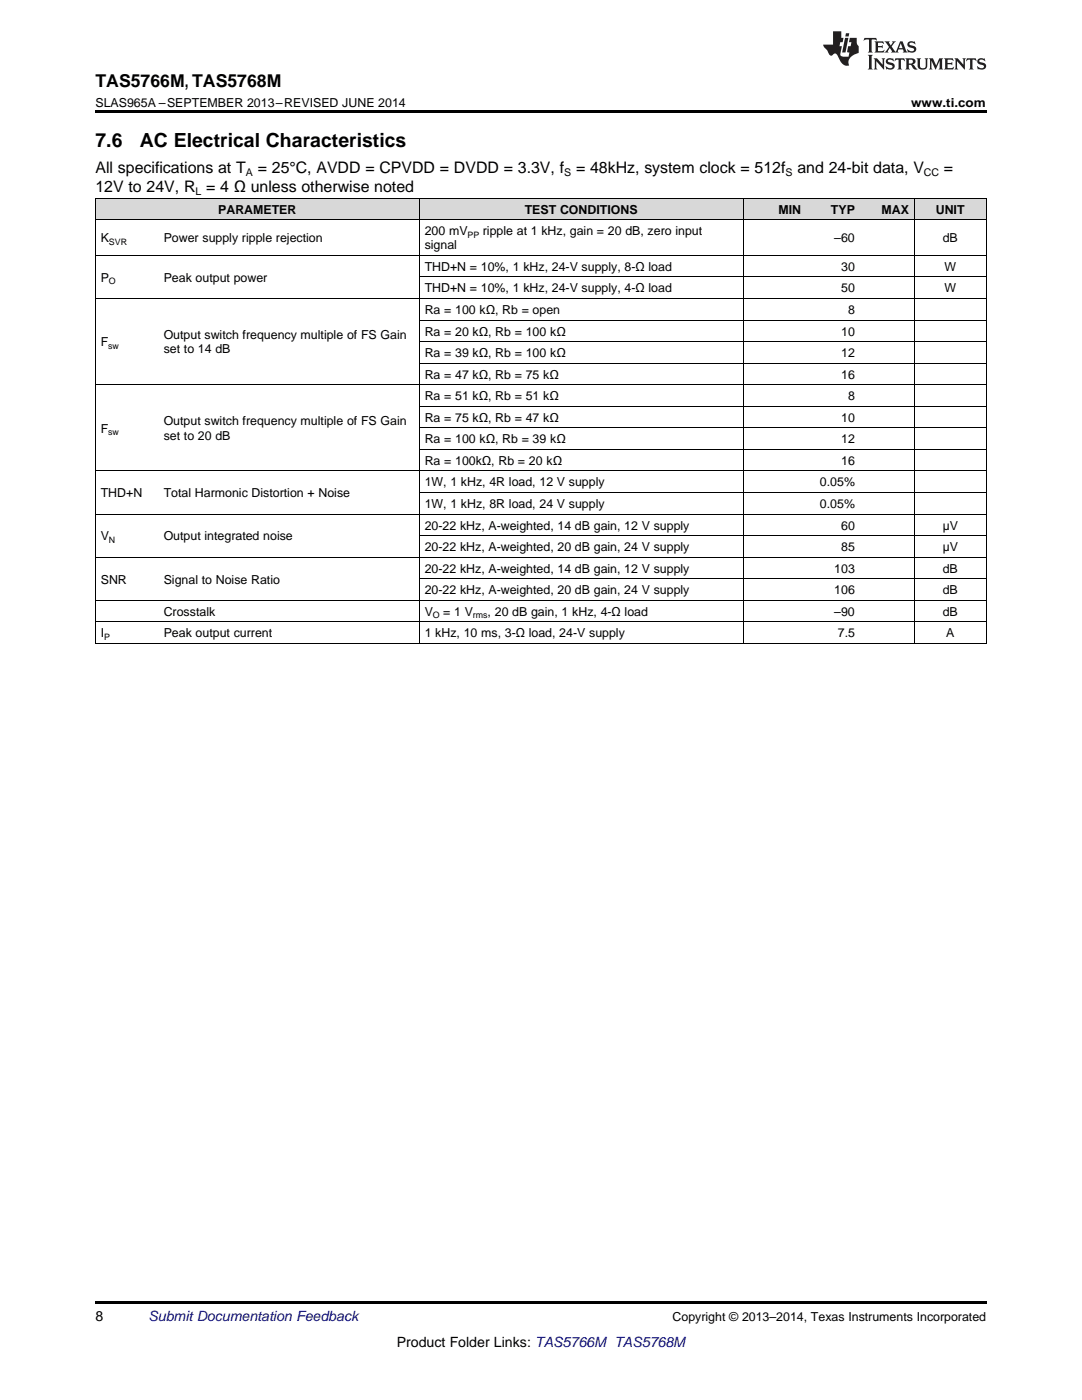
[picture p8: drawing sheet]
<svg xmlns="http://www.w3.org/2000/svg" width="216mm" height="279mm" viewBox="0 0 216 279" stroke-linecap="round" stroke-linejoin="round" font-family="sans-serif">
<defs><g id="words">
<g font-size="3.9">
<text x="19" y="29.3">7.6</text>
<text x="27.9" y="29.3">AC Electrical Characteristics</text>
</g>
<text font-size="3.5" x="19" y="17.3">TAS5766M, TAS5768M</text>
<g font-size="3.2">
<text x="19" y="34.4">All specifications at T</text>
<text x="51.4" y="34.4">= 25°C, AVDD = CPVDD = DVDD = 3.3V, f</text>
<text x="114.9" y="34.4">= 48kHz, system clock = 512f</text>
<text x="159.1" y="34.4">and 24-bit data, V</text>
<text x="188.4" y="34.4">=</text>
<text x="19" y="38.3">12V to 24V, R = 4 Ω unless otherwise noted</text>
</g>
<g font-size="2.8">
<text x="19" y="263.6">8</text>
<text x="79.2" y="268.9">Product Folder Links: TAS5766M TAS5768M</text>
</g>
<text font-size="2.8" fill="#0000c8" x="29.6" y="263.6">Submit Documentation Feedback</text>
<g font-size="2.5">
<text x="19" y="21.4">SLAS965A –SEPTEMBER 2013–REVISED JUNE 2014</text>
<text x="181.8" y="21.4">www.ti.com</text>
<text x="43.5" y="42.6">PARAMETER</text>
<text x="84.7" y="46.9">200 mV</text>
<text x="96.3" y="46.9">ripple at 1 kHz, gain = 20 dB, zero input</text>
<text x="104.7" y="42.6">TEST CONDITIONS</text>
<text x="155.3" y="42.6">MIN</text>
<text x="165.8" y="42.6">TYP</text>
<text x="175.9" y="42.6">MAX</text>
<text x="186.7" y="42.6">UNIT</text>
<text x="20.1" y="48.3">K</text>
<text x="32.7" y="48.3">Power supply ripple rejection</text>
<text x="84.7" y="49.7">signal</text>
<text x="166.5" y="48.3">–60</text>
<text x="188.1" y="48.3">dB</text>
<text x="20.1" y="56.2">P</text>
<text x="32.7" y="56.2">Peak output power</text>
<text x="84.7" y="54">THD+N = 10%, 1 kHz, 24-V supply, 8-Ω load</text>
<text x="84.7" y="58.3">THD+N = 10%, 1 kHz, 24-V supply, 4-Ω load</text>
<text x="167.9" y="54">30</text>
<text x="167.9" y="58.3">50</text>
<text x="188.5" y="54">W</text>
<text x="188.5" y="58.3">W</text>
<text x="84.7" y="62.7">Ra = 100 kΩ, Rb = open</text>
<text x="169.2" y="62.7">8</text>
<text x="20.1" y="69.1">F</text>
<text x="32.7" y="67.7">Output switch frequency multiple of FS Gain</text>
<text x="32.7" y="70.5">set to 14 dB</text>
<text x="84.7" y="67">Ra = 20 kΩ, Rb = 100 kΩ</text>
<text x="84.7" y="71.3">Ra = 39 kΩ, Rb = 100 kΩ</text>
<text x="167.9" y="67">10</text>
<text x="167.9" y="71.3">12</text>
<text x="84.7" y="75.6">Ra = 47 kΩ, Rb = 75 kΩ</text>
<text x="167.9" y="75.6">16</text>
<text x="84.7" y="79.9">Ra = 51 kΩ, Rb = 51 kΩ</text>
<text x="169.2" y="79.9">8</text>
<text x="20.1" y="86.3">F</text>
<text x="32.7" y="84.9">Output switch frequency multiple of FS Gain</text>
<text x="32.7" y="87.7">set to 20 dB</text>
<text x="84.7" y="84.2">Ra = 75 kΩ, Rb = 47 kΩ</text>
<text x="84.7" y="88.5">Ra = 100 kΩ, Rb = 39 kΩ</text>
<text x="167.9" y="84.2">10</text>
<text x="167.9" y="88.5">12</text>
<text x="84.7" y="92.8">Ra = 100kΩ, Rb = 20 kΩ</text>
<text x="167.9" y="92.8">16</text>
<text x="20.1" y="99.2">THD+N</text>
<text x="32.7" y="99.2">Total Harmonic Distortion + Noise</text>
<text x="84.7" y="97.1">1W, 1 kHz, 4R load, 12 V supply</text>
<text x="84.7" y="101.4">1W, 1 kHz, 8R load, 24 V supply</text>
<text x="163.6" y="97.1">0.05%</text>
<text x="163.6" y="101.4">0.05%</text>
<text x="20.1" y="107.8">V</text>
<text x="32.7" y="107.8">Output integrated noise</text>
<text x="84.7" y="105.7">20-22 kHz, A-weighted, 14 dB gain, 12 V supply</text>
<text x="167.9" y="105.7">60</text>
<text x="188.1" y="105.7">µV</text>
<text x="84.7" y="110">20-22 kHz, A-weighted, 20 dB gain, 24 V supply</text>
<text x="167.9" y="110">85</text>
<text x="188.1" y="110">µV</text>
<text x="20.1" y="116.5">SNR</text>
<text x="32.7" y="116.5">Signal to Noise Ratio</text>
<text x="84.7" y="114.3">20-22 kHz, A-weighted, 14 dB gain, 12 V supply</text>
<text x="84.7" y="118.6">20-22 kHz, A-weighted, 20 dB gain, 24 V supply</text>
<text x="166.5" y="114.3">103</text>
<text x="166.5" y="118.6">106</text>
<text x="188.1" y="114.3">dB</text>
<text x="188.1" y="118.6">dB</text>
<text x="32.7" y="122.9">Crosstalk</text>
<text x="84.7" y="122.9">V</text>
<text x="88.4" y="122.9">= 1 V</text>
<text x="97.3" y="122.9">, 20 dB gain, 1 kHz, 4-Ω load</text>
<text x="166.5" y="122.9">–90</text>
<text x="188.1" y="122.9">dB</text>
<text x="20.1" y="127.2">I</text>
<text x="32.7" y="127.2">Peak output current</text>
<text x="84.7" y="127.2">1 kHz, 10 ms, 3-Ω load, 24-V supply</text>
<text x="167.2" y="127.2">7.5</text>
<text x="188.8" y="127.2">A</text>
<text x="134.2" y="263.6">Copyright © 2013–2014, Texas Instruments Incorporated</text>
</g>
<g font-size="2.1">
<text x="49.1" y="35.1">A</text>
<text x="112.6" y="35.1">S</text>
<text x="156.7" y="35.1">S</text>
<text x="184.4" y="35.1">CC</text>
<text x="39" y="38.9">L</text>
</g>
<g font-size="1.8">
<text x="93.3" y="47.4">PP</text>
<text x="21.7" y="48.8">SVR</text>
<text x="21.7" y="56.7">O</text>
<text x="21.6" y="69.6">sw</text>
<text x="21.6" y="86.8">sw</text>
<text x="21.7" y="108.3">N</text>
<text x="86.4" y="123.4">O</text>
<text x="94.4" y="123.4">rms</text>
<text x="20.8" y="127.7">P</text>
</g>
</g></defs>
<g fill="#d8d8d8">
<path d="M19 39.6h12.6v4.3h-12.6z"/>
<path d="M31.6 39.6h52.1v4.3h-52.1z"/>
<path d="M83.7 39.6h64.6v4.3h-64.6z"/>
<path d="M148.3 39.6h12.6v4.3h-12.6z"/>
<path d="M160.9 39.6h10.8v4.3h-10.8z"/>
<path d="M171.7 39.6h10.8v4.3h-10.8z"/>
<path d="M182.5 39.6h14.3v4.3h-14.3z"/>
</g>
<path d="M19 22h177.8v.5h-177.8zM19 128.4l.2 .1zM83.6 128.4l.1 .1zM148.2 128.4l.1 .1zM182.4 128.4l.1 .1zM196.7 128.4l.1 .1zM19 259.7h177.8v.5h-177.8z" fill="#000"/>
<g fill="none" stroke="#000" stroke-width=".2">
<path d="M19 39.5h177.8M19.1 39.5v89M83.6 39.5v89M148.3 39.5v89M182.4 39.5v89M196.8 39.5v89M19 59.6h177.8M19 51h177.8M19 43.8h177.8M83.7 55.3h113.1M19 76.8h177.8M83.7 72.5h113.1"/>
<path d="M83.7 68.2h113.1M83.7 63.9h113.1M19 94h177.8M83.7 98.3h113.1M83.7 89.7h113.1M83.7 85.4h113.1M83.7 81.1h113.1M19 119.8h177.8M19 111.2h177.8M19 102.6h177.8M83.7 115.5h113.1M83.7 106.9h113.1"/>
<path d="M19 128.4h177.8M19 124.1h177.8"/>
</g>
<g fill="#231f20">
<path d="M172.5 7.6l-.1 .5 .4-.2h.6v.1v2.1l-.2 .4h.9l-.2-.4v-2.1l.1-.1h.5l.5 .2-.2-.5zM174.5 8.3l.2 .3v1.5l-.2 .4h1.8l.2-.6a1.04 1.04 0 0 1-1.3 .2v-.7h.6l.3 .2v-.6l-.3 .2h-.6v-.6l.8-.1 .4 .3-.2-.5zM176.5 8.3l.9 1.1-.9 1.1h.8l-.2-.2 .4-.7 .5 .7-.2 .2h1.5l-.2-.2 .2-.4h.9l.1 .4-.2 .2h1l-.3-.3-.7-1.9h-.5l-.9 2-.8-1 .9-1h-.8l.1 .3-.4 .5-.3-.6 .1-.2zM179.7 8.6l.4 1h-.7zM181.3 8.4a.63 .63 0 0 0-.2 .7 .63 .63 0 0 0 .6 .4l.6 .2 .1 .2a.75 .75 0 0 1-.7 .4 .75 .75 0 0 1-.6-.5l.1 .7 .1-.1a1.11 1.11 0 0 0 1.5-.6 1.13 1.13 0 0 0-1.2-.8l-.1-.4a1.04 1.04 0 0 1 1.2 .2l-.2-.5-.2 .1-.4-.2zM173.2 10.9l.2 .4v2.2l-.2 .4h1l-.3-.4v-2.2l.3-.4zM174.3 11.6l.3 .4v1.5l-.3 .4h.8l-.2-.4v-1.3l1.5 1.7v-1.9l.2-.4h-.7l.2 .4v.9l-1.1-1.3zM177 11.8a.62 .62 0 0 0-.2 .7 .62 .62 0 0 0 .6 .4l.6 .1 .1 .3a.76 .76 0 0 1-.7 .3 .76 .76 0 0 1-.7-.4l.2 .7 .1-.1a1.11 1.11 0 0 0 1.5-.6 1.13 1.13 0 0 0-1.2-.8l-.1-.4a1.04 1.04 0 0 1 1.2 .2l-.2-.6-.2 .1-.5-.1zM178.7 11.6l-.2 .6a.61 .61 0 0 1 .8-.3v1.6l-.2 .4h.9l-.2-.4v-1.6a.63 .63 0 0 1 .7 .3l-.1-.6zM180.6 11.6l.3 .4v1.5l-.3 .4h1l-.2-.2-.1-.8 .6 .2a.76 .76 0 0 0 1.2 .7l-1-1a.58 .58 0 0 0 .6-.5 .58 .58 0 0 0-.5-.6zM181.4 11.9h.1a.45 .45 0 0 1 .5 .1 .45 .45 0 0 1 .1 .5l-.8 .2zM182.9 11.6l.2 .2a2.17 2.17 0 0 0 .3 1.9 .99 .99 0 0 0 1.6-.6v-1.1l.2-.4h-.7l.2 .2a1.92 1.92 0 0 1-.2 1.8 .6 .6 0 0 1-.9-.5v-1.1l.2-.4zM185.4 11.6l.2 .4v1.5l-.2 .4h.7l-.2-.4v-1.4l.8 1.8 .8-1.8v1.4l-.2 .4h.9l-.2-.4v-1.5l.2-.4h-.8l-.6 1.5-.6-1.5zM188.4 11.6l.2 .4v1.5l-.2 .4h1.8l.1-.6a1.04 1.04 0 0 1-1.2 .1v-.6h.5l.4 .2v-.6l-.4 .2h-.5v-.7h.8l.3 .3-.1-.6zM190.5 11.6l.2 .4v1.5l-.2 .4h.7l-.2-.4v-1.3l1.5 1.7v-1.9l.2-.4h-.7l.2 .4v.9l-1.1-1.3zM192.9 11.6l-.1 .6a.61 .61 0 0 1 .7-.3l.1 1.6-.3 .4h1l-.3-.4 .1-1.6a.63 .63 0 0 1 .7 .3l-.1-.6zM195.2 11.8a.62 .62 0 0 0-.2 .7 .62 .62 0 0 0 .6 .4l.6 .1 .1 .3a.76 .76 0 0 1-.7 .3 .76 .76 0 0 1-.6-.4l.1 .7 .1-.1a1.11 1.11 0 0 0 1.6-.6 1.13 1.13 0 0 0-1.3-.8l-.1-.4a1.04 1.04 0 0 1 1.2 .2l-.1-.6-.2 .1-.5-.1z"/>
<path d="M166.2 6.3v2.6h-1.9v.4l.8 .9a.91 .91 0 0 0 1 .8 .56 .56 0 0 1 .5-.3 .56 .56 0 0 1 .5 .3l.4 .8a1.53 1.53 0 0 0 1.9 1.2 1.54 1.54 0 0 1 1-2.1l.9-.3v-1.4a1.52 1.52 0 0 1-.4-1.6h-1.3l-.2 .8h.5l-.2 .8h-.5l-.1 1v.2l.4 .1-.2 .8a1.93 1.93 0 0 1-1.6-.3l.3-1.8h-.5l.2-.8h.4l.2-.8h-.4v-1.3zM168.6 7.6l-.6 2.9h.7l.6-2.9zM168.8 6.6l-.1 .7h.6l.2-.7z"/>
</g>
<use href="#words"/>
</svg>
